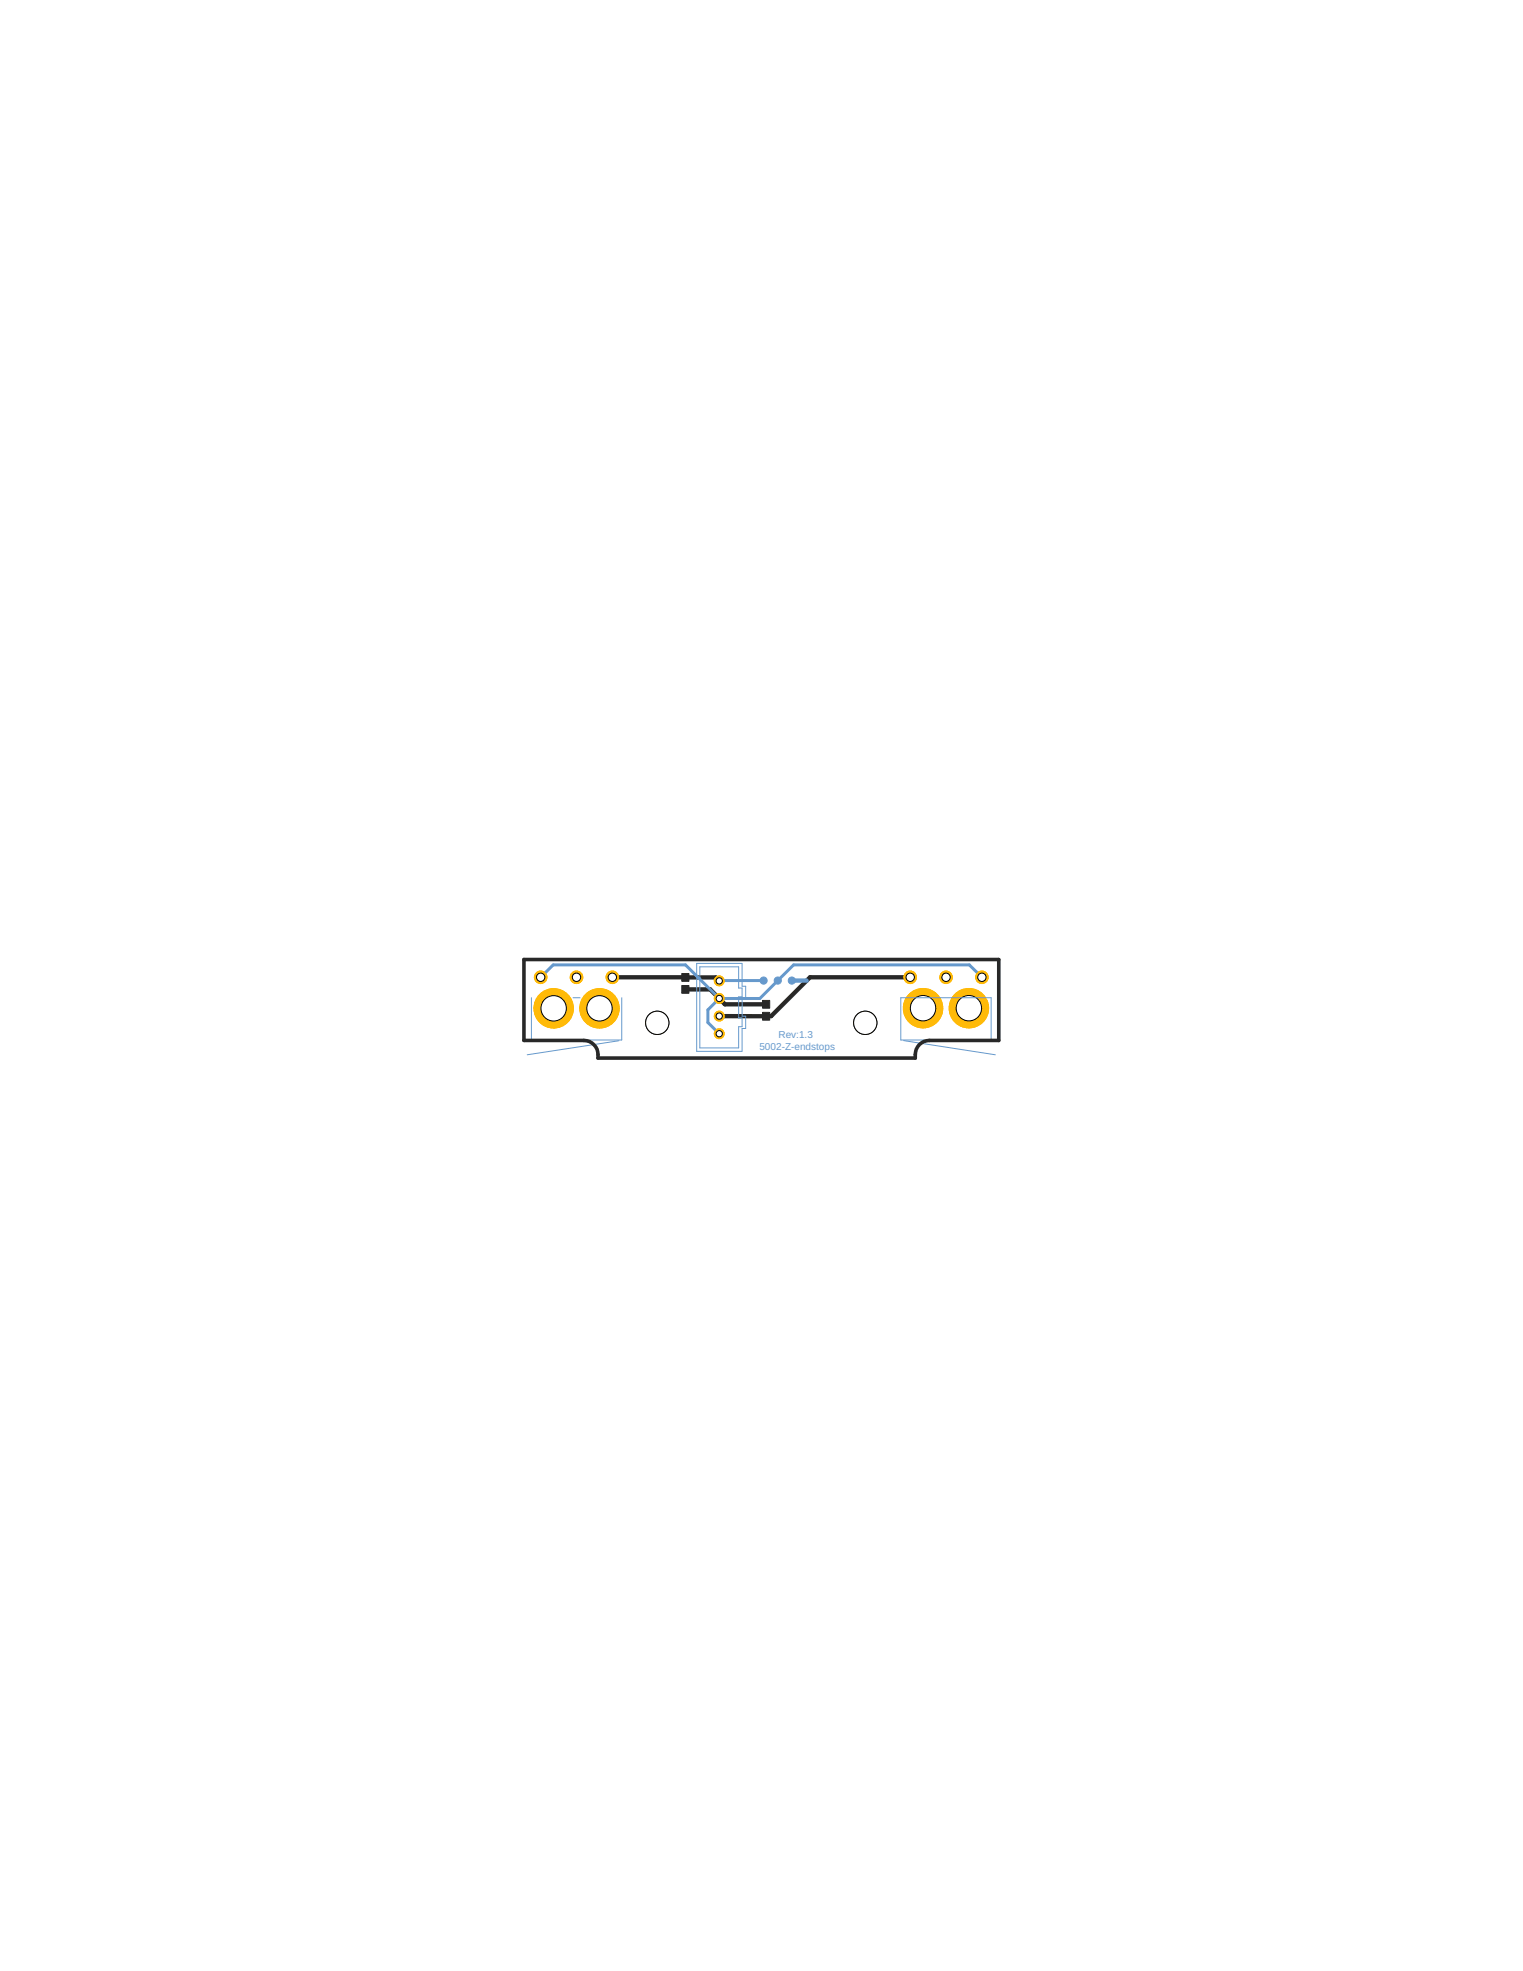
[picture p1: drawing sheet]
<svg xmlns="http://www.w3.org/2000/svg" width="216mm" height="279mm" viewBox="0 0 216 279" stroke-linecap="round" stroke-linejoin="round" font-family="sans-serif">
<defs><g id="words">
<g font-size="1.4" fill="#69c">
<text x="107.7" y="148.8">5002-Z-endstops</text>
<text x="110.4" y="147.2">Rev:1.3</text>
</g>
</g></defs>
<g fill="#282828" stroke="#282828" stroke-width=".14">
<path d="M96.6 138h1.1v1.1h-1.1z"/>
<path d="M96.6 139.7h1.1v1.1h-1.1z"/>
<path d="M108.1 143.5h1v1.1h-1z"/>
<path d="M108.1 141.8h1v1.1h-1z"/>
</g>
<path d="M86.8 138.5l14.7 .1 .5 .4M129 138.5h-14.2l-5.5 5.5h-7.3M97.2 140.3h3.5l2.1 2.1h5.8" fill="none" stroke="#282828" stroke-width=".61"/>
<circle cx="102" cy="146.5" r=".7" fill="#ffba08" stroke="#ffba08" stroke-width=".14"/>
<circle cx="102" cy="146.5" r=".44" fill="#fff" stroke="#000" stroke-width=".14"/>
<circle cx="102" cy="144" r=".7" fill="#ffba08" stroke="#ffba08" stroke-width=".14"/>
<circle cx="102" cy="144" r=".44" fill="#fff" stroke="#000" stroke-width=".14"/>
<circle cx="102" cy="141.5" r=".7" fill="#ffba08" stroke="#ffba08" stroke-width=".14"/>
<circle cx="102" cy="141.5" r=".44" fill="#fff" stroke="#000" stroke-width=".14"/>
<circle cx="102" cy="139" r=".7" fill="#ffba08" stroke="#ffba08" stroke-width=".14"/>
<circle cx="102" cy="139" r=".44" fill="#fff" stroke="#000" stroke-width=".14"/>
<circle cx="86.8" cy="138.5" r=".89" fill="#ffba08" stroke="#ffba08" stroke-width=".14"/>
<circle cx="86.8" cy="138.5" r=".59" fill="#fff" stroke="#000" stroke-width=".14"/>
<circle cx="76.6" cy="138.5" r=".89" fill="#ffba08" stroke="#ffba08" stroke-width=".14"/>
<circle cx="76.6" cy="138.5" r=".59" fill="#fff" stroke="#000" stroke-width=".14"/>
<circle cx="81.7" cy="138.5" r=".89" fill="#ffba08" stroke="#ffba08" stroke-width=".14"/>
<circle cx="81.7" cy="138.5" r=".59" fill="#fff" stroke="#000" stroke-width=".14"/>
<circle cx="85" cy="142.9" r="2.79" fill="#ffba08" stroke="#ffba08" stroke-width=".14"/>
<circle cx="85" cy="142.9" r="1.8" fill="#fff" stroke="#000" stroke-width=".14"/>
<circle cx="78.5" cy="142.9" r="2.79" fill="#ffba08" stroke="#ffba08" stroke-width=".14"/>
<circle cx="78.5" cy="142.9" r="1.8" fill="#fff" stroke="#000" stroke-width=".14"/>
<circle cx="129" cy="138.5" r=".89" fill="#ffba08" stroke="#ffba08" stroke-width=".14"/>
<circle cx="129" cy="138.5" r=".59" fill="#fff" stroke="#000" stroke-width=".14"/>
<circle cx="139.2" cy="138.5" r=".89" fill="#ffba08" stroke="#ffba08" stroke-width=".14"/>
<circle cx="139.2" cy="138.5" r=".59" fill="#fff" stroke="#000" stroke-width=".14"/>
<circle cx="134.1" cy="138.5" r=".89" fill="#ffba08" stroke="#ffba08" stroke-width=".14"/>
<circle cx="134.1" cy="138.5" r=".59" fill="#fff" stroke="#000" stroke-width=".14"/>
<circle cx="137.4" cy="142.9" r="2.79" fill="#ffba08" stroke="#ffba08" stroke-width=".14"/>
<circle cx="137.4" cy="142.9" r="1.8" fill="#fff" stroke="#000" stroke-width=".14"/>
<circle cx="130.9" cy="142.9" r="2.79" fill="#ffba08" stroke="#ffba08" stroke-width=".14"/>
<circle cx="130.9" cy="142.9" r="1.8" fill="#fff" stroke="#000" stroke-width=".14"/>
<g fill="#69c" stroke="#69c" stroke-width=".14">
<circle cx="108.2" cy="139" r=".51"/>
<circle cx="112.2" cy="139" r=".51"/>
<circle cx="110.3" cy="139" r=".51"/>
</g>
<path d="M76.6 138.5l1.8-1.7h18.8l4.8 4.7M108.2 139h-6.2M139.2 138.5l-1.8-1.7h-24.9l-4.8 4.7h-5.7M102 141.5l-1.6 1.7v1.7l1.6 1.6" fill="none" stroke="#69c" stroke-width=".42"/>
<path d="M112.2 139h2.2" fill="none" stroke="#69c" stroke-width=".61"/>
<circle cx="102" cy="146.5" r=".7" fill="#ffba08" stroke="#ffba08" stroke-width=".14"/>
<circle cx="102" cy="146.5" r=".44" fill="#fff" stroke="#000" stroke-width=".14"/>
<circle cx="102" cy="144" r=".7" fill="#ffba08" stroke="#ffba08" stroke-width=".14"/>
<circle cx="102" cy="144" r=".44" fill="#fff" stroke="#000" stroke-width=".14"/>
<circle cx="102" cy="141.5" r=".7" fill="#ffba08" stroke="#ffba08" stroke-width=".14"/>
<circle cx="102" cy="141.5" r=".44" fill="#fff" stroke="#000" stroke-width=".14"/>
<circle cx="102" cy="139" r=".7" fill="#ffba08" stroke="#ffba08" stroke-width=".14"/>
<circle cx="102" cy="139" r=".44" fill="#fff" stroke="#000" stroke-width=".14"/>
<circle cx="86.8" cy="138.5" r=".89" fill="#ffba08" stroke="#ffba08" stroke-width=".14"/>
<circle cx="86.8" cy="138.5" r=".59" fill="#fff" stroke="#000" stroke-width=".14"/>
<circle cx="76.6" cy="138.5" r=".89" fill="#ffba08" stroke="#ffba08" stroke-width=".14"/>
<circle cx="76.6" cy="138.5" r=".59" fill="#fff" stroke="#000" stroke-width=".14"/>
<circle cx="81.7" cy="138.5" r=".89" fill="#ffba08" stroke="#ffba08" stroke-width=".14"/>
<circle cx="81.7" cy="138.5" r=".59" fill="#fff" stroke="#000" stroke-width=".14"/>
<circle cx="85" cy="142.9" r="2.79" fill="#ffba08" stroke="#ffba08" stroke-width=".14"/>
<circle cx="85" cy="142.9" r="1.8" fill="#fff" stroke="#000" stroke-width=".14"/>
<circle cx="78.5" cy="142.9" r="2.79" fill="#ffba08" stroke="#ffba08" stroke-width=".14"/>
<circle cx="78.5" cy="142.9" r="1.8" fill="#fff" stroke="#000" stroke-width=".14"/>
<circle cx="129" cy="138.5" r=".89" fill="#ffba08" stroke="#ffba08" stroke-width=".14"/>
<circle cx="129" cy="138.5" r=".59" fill="#fff" stroke="#000" stroke-width=".14"/>
<circle cx="139.2" cy="138.5" r=".89" fill="#ffba08" stroke="#ffba08" stroke-width=".14"/>
<circle cx="139.2" cy="138.5" r=".59" fill="#fff" stroke="#000" stroke-width=".14"/>
<circle cx="134.1" cy="138.5" r=".89" fill="#ffba08" stroke="#ffba08" stroke-width=".14"/>
<circle cx="134.1" cy="138.5" r=".59" fill="#fff" stroke="#000" stroke-width=".14"/>
<circle cx="137.4" cy="142.9" r="2.79" fill="#ffba08" stroke="#ffba08" stroke-width=".14"/>
<circle cx="137.4" cy="142.9" r="1.8" fill="#fff" stroke="#000" stroke-width=".14"/>
<circle cx="130.9" cy="142.9" r="2.79" fill="#ffba08" stroke="#ffba08" stroke-width=".14"/>
<circle cx="130.9" cy="142.9" r="1.8" fill="#fff" stroke="#000" stroke-width=".14"/>
<path d="M99.2 137.1h5.5v3h.5v1.2h-.5v3h.5v1.2h-.5v3h-5.5zM105.2 136.6h-6.4v12.4h6.4M105.2 136.6v3.2h.5v1.7h-.5v2.5h.5v1.8h-.5v3.2M75.3 141.4v6h12.8v-6M81.2 141.4h1M87.7 147.5l-13 2M127.7 141.4h12.8v6h-12.8zM128.1 147.5l13 2" fill="none" stroke="#69c" stroke-width=".14"/>
<path d="M82.8 147.5h-8.5v-11.5h67.3v11.5h-9.9M84.8 150h45" fill="none" stroke="#282828" stroke-width=".51"/>
<circle cx="93.2" cy="145" r="1.65" fill="none" stroke="#282828" stroke-width=".14"/>
<circle cx="93.2" cy="145" r="1.65" fill="#fff" stroke="#000" stroke-width=".14"/>
<circle cx="122.7" cy="145" r="1.65" fill="none" stroke="#282828" stroke-width=".14"/>
<circle cx="122.7" cy="145" r="1.65" fill="#fff" stroke="#000" stroke-width=".14"/>
<path d="M82.8 147.5a2.09 2.09 0 0 1 2 2.5M131.7 147.5a2.07 2.07 0 0 0-1.9 2.5" fill="none" stroke="#282828" stroke-width=".51"/>
<use href="#words"/>
</svg>
